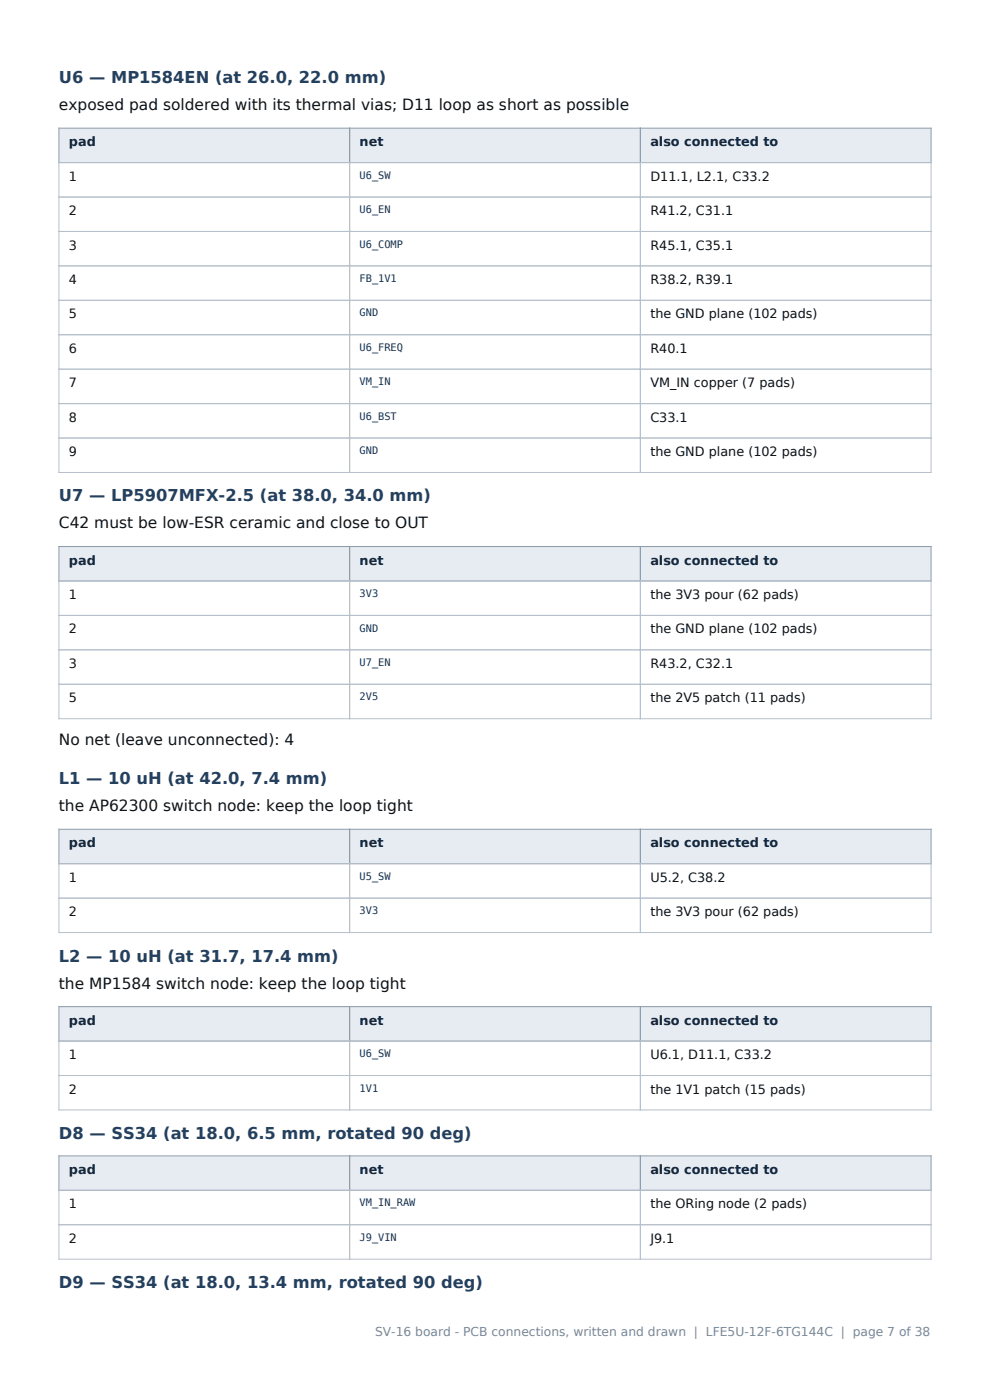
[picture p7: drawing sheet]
<svg xmlns="http://www.w3.org/2000/svg" width="210mm" height="297mm" viewBox="0 0 210 297" stroke-linecap="round" stroke-linejoin="round" font-family="sans-serif">
<defs><g id="words">
<g font-size="3.5" fill="#24405f">
<text x="12.5" y="17.6">U6 — MP1584EN (at 26.0, 22.0 mm)</text>
<text x="12.5" y="106.4">U7 — LP5907MFX-2.5 (at 38.0, 34.0 mm)</text>
<text x="12.5" y="166.4">L1 — 10 uH (at 42.0, 7.4 mm)</text>
<text x="12.5" y="204">L2 — 10 uH (at 31.7, 17.4 mm)</text>
<text x="12.5" y="241.6">D8 — SS34 (at 18.0, 6.5 mm, rotated 90 deg)</text>
<text x="12.5" y="273.3">D9 — SS34 (at 18.0, 13.4 mm, rotated 90 deg)</text>
</g>
<g font-size="3.3" fill="#111">
<text x="12.5" y="23.4">exposed pad soldered with its thermal vias; D11 loop as short as possible</text>
<text x="12.5" y="112.1">C42 must be low-ESR ceramic and close to OUT</text>
<text x="12.5" y="158.1">No net (leave unconnected): 4</text>
<text x="12.5" y="172.1">the AP62300 switch node: keep the loop tight</text>
<text x="12.5" y="209.7">the MP1584 switch node: keep the loop tight</text>
</g>
<g font-size="2.7" fill="#10243c">
<text x="14.6" y="31">pad</text>
<text x="76.3" y="31">net</text>
<text x="137.9" y="31">also connected to</text>
<text x="14.6" y="119.8">pad</text>
<text x="76.3" y="119.8">net</text>
<text x="137.9" y="119.8">also connected to</text>
<text x="14.6" y="179.8">pad</text>
<text x="76.3" y="179.8">net</text>
<text x="137.9" y="179.8">also connected to</text>
<text x="14.6" y="217.4">pad</text>
<text x="76.3" y="217.4">net</text>
<text x="137.9" y="217.4">also connected to</text>
<text x="14.6" y="249">pad</text>
<text x="76.3" y="249">net</text>
<text x="137.9" y="249">also connected to</text>
</g>
<g font-size="2.7" fill="#111">
<text x="14.6" y="38.3">1</text>
<text x="137.9" y="38.3">D11.1, L2.1, C33.2</text>
<text x="14.6" y="45.6">2</text>
<text x="137.9" y="45.6">R41.2, C31.1</text>
<text x="14.6" y="52.9">3</text>
<text x="137.9" y="52.9">R45.1, C35.1</text>
<text x="14.6" y="60.2">4</text>
<text x="137.9" y="60.2">R38.2, R39.1</text>
<text x="14.6" y="67.5">5</text>
<text x="137.9" y="67.5">the GND plane (102 pads)</text>
<text x="14.6" y="74.8">6</text>
<text x="137.9" y="74.8">R40.1</text>
<text x="14.6" y="82.1">7</text>
<text x="137.9" y="82.1">VM_IN copper (7 pads)</text>
<text x="14.6" y="89.5">8</text>
<text x="137.9" y="89.5">C33.1</text>
<text x="14.6" y="96.8">9</text>
<text x="137.9" y="96.8">the GND plane (102 pads)</text>
<text x="14.6" y="127.1">1</text>
<text x="137.9" y="127.1">the 3V3 pour (62 pads)</text>
<text x="14.6" y="134.4">2</text>
<text x="137.9" y="134.4">the GND plane (102 pads)</text>
<text x="14.6" y="141.7">3</text>
<text x="137.9" y="141.7">R43.2, C32.1</text>
<text x="14.6" y="149">5</text>
<text x="137.9" y="149">the 2V5 patch (11 pads)</text>
<text x="14.6" y="187.1">1</text>
<text x="137.9" y="187.1">U5.2, C38.2</text>
<text x="14.6" y="194.4">2</text>
<text x="137.9" y="194.4">the 3V3 pour (62 pads)</text>
<text x="14.6" y="224.7">1</text>
<text x="137.9" y="224.7">U6.1, D11.1, C33.2</text>
<text x="14.6" y="232">2</text>
<text x="137.9" y="232">the 1V1 patch (15 pads)</text>
<text x="14.6" y="256.3">1</text>
<text x="137.9" y="256.3">the ORing node (2 pads)</text>
<text x="14.6" y="263.6">2</text>
<text x="137.9" y="263.6">J9.1</text>
</g>
<text font-size="2.6" fill="#7a8794" x="79.5" y="283.5">SV-16 board - PCB connections, written and drawn | LFE5U-12F-6TG144C | page 7 of 38</text>
<g font-size="2.2" fill="#14314f">
<text x="76.3" y="37.9">U6_SW</text>
<text x="76.3" y="45.2">U6_EN</text>
<text x="76.3" y="52.5">U6_COMP</text>
<text x="76.3" y="59.8">FB_1V1</text>
<text x="76.3" y="67.1">GND</text>
<text x="76.3" y="74.4">U6_FREQ</text>
<text x="76.3" y="81.7">VM_IN</text>
<text x="76.3" y="89">U6_BST</text>
<text x="76.3" y="96.4">GND</text>
<text x="76.3" y="126.7">3V3</text>
<text x="76.3" y="134">GND</text>
<text x="76.3" y="141.3">U7_EN</text>
<text x="76.3" y="148.6">2V5</text>
<text x="76.3" y="186.7">U5_SW</text>
<text x="76.3" y="194">3V3</text>
<text x="76.3" y="224.3">U6_SW</text>
<text x="76.3" y="231.6">1V1</text>
<text x="76.3" y="255.9">VM_IN_RAW</text>
<text x="76.3" y="263.2">J9_VIN</text>
</g>
</g></defs>
<g fill="#e7ecf2">
<path d="M12.5 27.2h61.7v7.3h-61.7z" fill-rule="evenodd"/>
<path d="M74.2 27.2h61.6v7.3h-61.6z" fill-rule="evenodd"/>
<path d="M135.8 27.2h61.7v7.3h-61.7z" fill-rule="evenodd"/>
<path d="M13.6 28.1h59.5v5.5h-59.5z" fill-rule="evenodd"/>
<path d="M14.6 28.7h5.7v3.1h-5.7z" fill-rule="evenodd"/>
<path d="M75.2 28.1h59.6v5.5h-59.6z" fill-rule="evenodd"/>
<path d="M76.3 28.7h5.1v3.1h-5.1z" fill-rule="evenodd"/>
<path d="M136.9 28.1h59.5v5.5h-59.5z" fill-rule="evenodd"/>
<path d="M137.9 28.7h27.2v3.1h-27.2z" fill-rule="evenodd"/>
</g>
<path d="M12.5 27.2h185v7.3h-185zM74.2 27.2v7.3M135.8 27.2v7.3" fill="none" stroke="#8f9cab" stroke-width=".21"/>
<path d="M12.5 34.5h185v65.7h-185zM74.2 34.5v65.7M135.8 34.5v65.7M12.5 41.8h185M12.5 49.1h185M12.5 56.4h185M12.5 63.7h185M12.5 71h185M12.5 78.3h185M12.5 85.6h185M12.5 92.9h185" fill="none" stroke="#b6c0cb" stroke-width=".21"/>
<g fill="#e7ecf2">
<path d="M12.5 115.9h61.7v7.4h-61.7z" fill-rule="evenodd"/>
<path d="M74.2 115.9h61.6v7.4h-61.6z" fill-rule="evenodd"/>
<path d="M135.8 115.9h61.7v7.4h-61.7z" fill-rule="evenodd"/>
<path d="M13.6 116.8h59.5v5.6h-59.5z" fill-rule="evenodd"/>
<path d="M14.6 117.5h5.7v3h-5.7z" fill-rule="evenodd"/>
<path d="M75.2 116.8h59.6v5.6h-59.6z" fill-rule="evenodd"/>
<path d="M76.3 117.5h5.1v3h-5.1z" fill-rule="evenodd"/>
<path d="M136.9 116.8h59.5v5.6h-59.5z" fill-rule="evenodd"/>
<path d="M137.9 117.5h27.2v3h-27.2z" fill-rule="evenodd"/>
</g>
<path d="M12.5 115.9h185v7.4h-185zM74.2 115.9v7.4M135.8 115.9v7.4" fill="none" stroke="#8f9cab" stroke-width=".21"/>
<path d="M12.5 123.3h185v29.2h-185zM12.5 130.6h185M12.5 137.9h185M74.2 123.3v29.2M135.8 123.3v29.2M12.5 145.2h185" fill="none" stroke="#b6c0cb" stroke-width=".21"/>
<g fill="#e7ecf2">
<path d="M12.5 175.9h61.7v7.3h-61.7z" fill-rule="evenodd"/>
<path d="M74.2 175.9h61.6v7.3h-61.6z" fill-rule="evenodd"/>
<path d="M135.8 175.9h61.7v7.3h-61.7z" fill-rule="evenodd"/>
<path d="M13.6 176.8h59.5v5.5h-59.5z" fill-rule="evenodd"/>
<path d="M14.6 177.4h5.7v3.1h-5.7z" fill-rule="evenodd"/>
<path d="M75.2 176.8h59.6v5.5h-59.6z" fill-rule="evenodd"/>
<path d="M76.3 177.4h5.1v3.1h-5.1z" fill-rule="evenodd"/>
<path d="M136.9 176.8h59.5v5.5h-59.5z" fill-rule="evenodd"/>
<path d="M137.9 177.4h27.2v3.1h-27.2z" fill-rule="evenodd"/>
</g>
<path d="M12.5 175.9h185v7.3h-185zM74.2 175.9v7.3M135.8 175.9v7.3" fill="none" stroke="#8f9cab" stroke-width=".21"/>
<path d="M12.5 183.2h185v14.6h-185zM12.5 190.5h185M74.2 183.2v14.6M135.8 183.2v14.6" fill="none" stroke="#b6c0cb" stroke-width=".21"/>
<g fill="#e7ecf2">
<path d="M12.5 213.6h61.7v7.3h-61.7z" fill-rule="evenodd"/>
<path d="M74.2 213.6h61.6v7.3h-61.6z" fill-rule="evenodd"/>
<path d="M135.8 213.6h61.7v7.3h-61.7z" fill-rule="evenodd"/>
<path d="M13.6 214.4h59.5v5.6h-59.5z" fill-rule="evenodd"/>
<path d="M14.6 215.1h5.7v3h-5.7z" fill-rule="evenodd"/>
<path d="M75.2 214.4h59.6v5.6h-59.6z" fill-rule="evenodd"/>
<path d="M76.3 215.1h5.1v3h-5.1z" fill-rule="evenodd"/>
<path d="M136.9 214.4h59.5v5.6h-59.5z" fill-rule="evenodd"/>
<path d="M137.9 215.1h27.2v3h-27.2z" fill-rule="evenodd"/>
</g>
<path d="M12.5 213.6h185v7.3h-185zM74.2 213.6v7.3M135.8 213.6v7.3" fill="none" stroke="#8f9cab" stroke-width=".21"/>
<path d="M12.5 220.9h185v14.6h-185zM12.5 228.2h185M74.2 220.9v14.6M135.8 220.9v14.6" fill="none" stroke="#b6c0cb" stroke-width=".21"/>
<g fill="#e7ecf2">
<path d="M12.5 245.2h61.7v7.3h-61.7z" fill-rule="evenodd"/>
<path d="M74.2 245.2h61.6v7.3h-61.6z" fill-rule="evenodd"/>
<path d="M135.8 245.2h61.7v7.3h-61.7z" fill-rule="evenodd"/>
<path d="M13.6 246.1h59.5v5.5h-59.5z" fill-rule="evenodd"/>
<path d="M14.6 246.7h5.7v3.1h-5.7z" fill-rule="evenodd"/>
<path d="M75.2 246.1h59.6v5.5h-59.6z" fill-rule="evenodd"/>
<path d="M76.3 246.7h5.1v3.1h-5.1z" fill-rule="evenodd"/>
<path d="M136.9 246.1h59.5v5.5h-59.5z" fill-rule="evenodd"/>
<path d="M137.9 246.7h27.2v3.1h-27.2z" fill-rule="evenodd"/>
</g>
<path d="M12.5 245.2h185v7.3h-185zM74.2 245.2v7.3M135.8 245.2v7.3" fill="none" stroke="#8f9cab" stroke-width=".21"/>
<path d="M12.5 252.5h185v14.6h-185zM12.5 259.8h185M74.2 252.5v14.6M135.8 252.5v14.6" fill="none" stroke="#b6c0cb" stroke-width=".21"/>
<use href="#words"/>
</svg>
